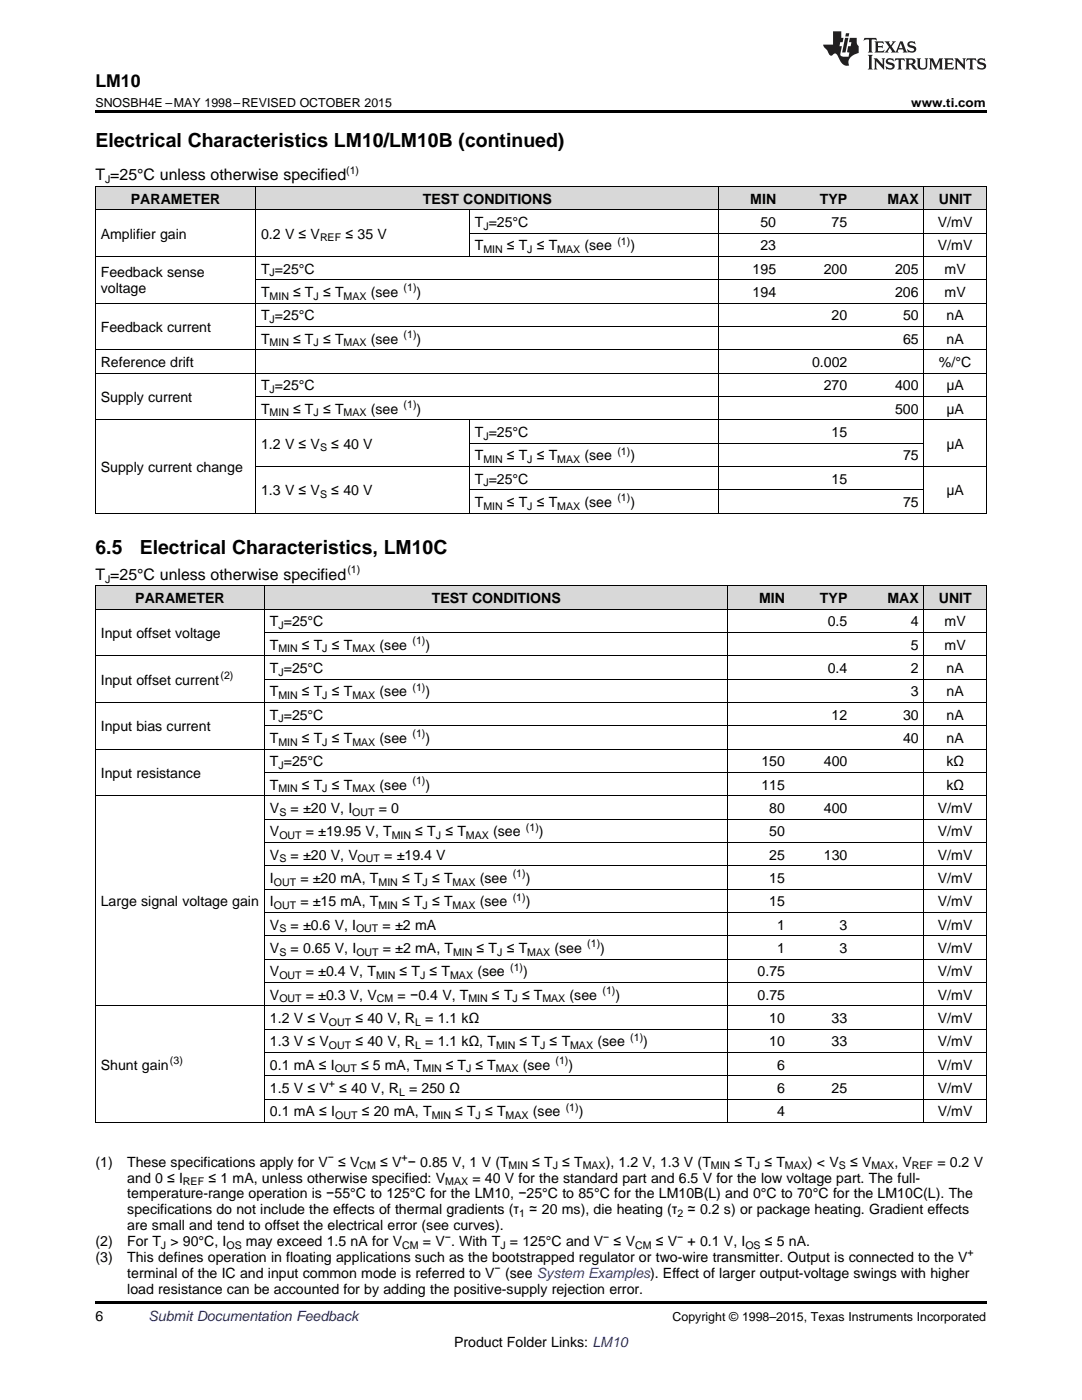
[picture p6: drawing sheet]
<svg xmlns="http://www.w3.org/2000/svg" width="216mm" height="279mm" viewBox="0 0 216 279" stroke-linecap="round" stroke-linejoin="round" font-family="sans-serif">
<defs><g id="words">
<g font-size="3.9">
<text x="19" y="29.3">Electrical Characteristics LM10/LM10B (continued)</text>
<text x="19" y="110.5">6.5</text>
<text x="27.9" y="110.5">Electrical Characteristics, LM10C</text>
</g>
<text font-size="3.5" x="19" y="17.3">LM10</text>
<g font-size="3.2">
<text x="19" y="36">T =25°C unless otherwise specified</text>
<text x="19" y="115.7">T =25°C unless otherwise specified</text>
</g>
<g font-size="2.8">
<text x="26.1" y="40.6">PARAMETER</text>
<text x="84.4" y="40.6">TEST CONDITIONS</text>
<text x="149.7" y="40.6">MIN</text>
<text x="163.6" y="40.6">TYP</text>
<text x="177.1" y="40.6">MAX</text>
<text x="187.3" y="40.6">UNIT</text>
<text x="20.1" y="47.6">Amplifier gain</text>
<text x="52.1" y="47.6">0.2 V ≤ V</text>
<text x="68.9" y="47.6">≤ 35 V</text>
<text x="94.8" y="45.3">T =25°C</text>
<text x="151.7" y="45.3">50</text>
<text x="165.9" y="45.3">75</text>
<text x="187.1" y="45.3">V/mV</text>
<text x="94.8" y="50">T</text>
<text x="101.1" y="50">≤ T ≤ T</text>
<text x="116.6" y="50">(see</text>
<text x="125.8" y="50">)</text>
<text x="151.7" y="50">23</text>
<text x="187.1" y="50">V/mV</text>
<text x="20.1" y="55.4">Feedback sense</text>
<text x="20.1" y="58.5">voltage</text>
<text x="52.1" y="54.6">T =25°C</text>
<text x="52.1" y="59.3">T</text>
<text x="58.5" y="59.3">≤ T ≤ T</text>
<text x="74" y="59.3">(see</text>
<text x="83.1" y="59.3">)</text>
<text x="150.2" y="54.6">195</text>
<text x="150.2" y="59.3">194</text>
<text x="164.4" y="54.6">200</text>
<text x="178.6" y="54.6">205</text>
<text x="178.6" y="59.3">206</text>
<text x="188.5" y="54.6">mV</text>
<text x="188.5" y="59.3">mV</text>
<text x="52.1" y="63.9">T =25°C</text>
<text x="165.9" y="63.9">20</text>
<text x="180.2" y="63.9">50</text>
<text x="188.9" y="63.9">nA</text>
<text x="20.1" y="66.3">Feedback current</text>
<text x="52.1" y="68.6">T</text>
<text x="58.5" y="68.6">≤ T ≤ T</text>
<text x="74" y="68.6">(see</text>
<text x="83.1" y="68.6">)</text>
<text x="180.2" y="68.6">65</text>
<text x="188.9" y="68.6">nA</text>
<text x="20.1" y="73.2">Reference drift</text>
<text x="52.1" y="77.9">T =25°C</text>
<text x="162" y="73.2">0.002</text>
<text x="164.4" y="77.9">270</text>
<text x="178.6" y="77.9">400</text>
<text x="187.4" y="73.2">%/°C</text>
<text x="188.8" y="77.9">μA</text>
<text x="20.1" y="80.2">Supply current</text>
<text x="52.1" y="82.5">T</text>
<text x="58.5" y="82.5">≤ T ≤ T</text>
<text x="74" y="82.5">(see</text>
<text x="83.1" y="82.5">)</text>
<text x="178.6" y="82.5">500</text>
<text x="188.8" y="82.5">μA</text>
<text x="52.1" y="89.5">1.2 V ≤ V</text>
<text x="66.1" y="89.5">≤ 40 V</text>
<text x="94.8" y="87.2">T =25°C</text>
<text x="165.9" y="87.2">15</text>
<text x="188.8" y="89.5">μA</text>
<text x="20.1" y="94.2">Supply current change</text>
<text x="94.8" y="91.9">T</text>
<text x="101.1" y="91.9">≤ T ≤ T</text>
<text x="116.6" y="91.9">(see</text>
<text x="125.8" y="91.9">)</text>
<text x="180.2" y="91.9">75</text>
<text x="52.1" y="98.8">1.3 V ≤ V</text>
<text x="66.1" y="98.8">≤ 40 V</text>
<text x="94.8" y="96.5">T =25°C</text>
<text x="94.8" y="101.2">T</text>
<text x="101.1" y="101.2">≤ T ≤ T</text>
<text x="116.6" y="101.2">(see</text>
<text x="125.8" y="101.2">)</text>
<text x="165.9" y="96.5">15</text>
<text x="180.2" y="101.2">75</text>
<text x="188.8" y="98.8">μA</text>
<text x="27" y="120.3">PARAMETER</text>
<text x="53.9" y="125">T =25°C</text>
<text x="86.1" y="120.3">TEST CONDITIONS</text>
<text x="151.5" y="120.3">MIN</text>
<text x="163.6" y="120.3">TYP</text>
<text x="165.2" y="125">0.5</text>
<text x="177.1" y="120.3">MAX</text>
<text x="181.8" y="125">4</text>
<text x="187.3" y="120.3">UNIT</text>
<text x="188.5" y="125">mV</text>
<text x="20.1" y="127.3">Input offset voltage</text>
<text x="53.9" y="129.6">T</text>
<text x="60.3" y="129.6">≤ T ≤ T</text>
<text x="75.7" y="129.6">(see</text>
<text x="84.9" y="129.6">)</text>
<text x="181.8" y="129.6">5</text>
<text x="188.5" y="129.6">mV</text>
<text x="20.1" y="136.6">Input offset current</text>
<text x="53.9" y="134.3">T =25°C</text>
<text x="165.2" y="134.3">0.4</text>
<text x="181.8" y="134.3">2</text>
<text x="188.9" y="134.3">nA</text>
<text x="53.9" y="139">T</text>
<text x="53.9" y="143.6">T =25°C</text>
<text x="60.3" y="139">≤ T ≤ T</text>
<text x="75.7" y="139">(see</text>
<text x="84.9" y="139">)</text>
<text x="165.9" y="143.6">12</text>
<text x="180.2" y="143.6">30</text>
<text x="181.8" y="139">3</text>
<text x="188.9" y="139">nA</text>
<text x="188.9" y="143.6">nA</text>
<text x="20.1" y="145.9">Input bias current</text>
<text x="53.9" y="148.3">T</text>
<text x="60.3" y="148.3">≤ T ≤ T</text>
<text x="75.7" y="148.3">(see</text>
<text x="84.9" y="148.3">)</text>
<text x="180.2" y="148.3">40</text>
<text x="188.9" y="148.3">nA</text>
<text x="20.1" y="155.3">Input resistance</text>
<text x="53.9" y="152.9">T =25°C</text>
<text x="151.9" y="152.9">150</text>
<text x="164.4" y="152.9">400</text>
<text x="188.8" y="152.9">kΩ</text>
<text x="53.9" y="157.6">T</text>
<text x="60.3" y="157.6">≤ T ≤ T</text>
<text x="75.7" y="157.6">(see</text>
<text x="84.9" y="157.6">)</text>
<text x="151.9" y="157.6">115</text>
<text x="188.8" y="157.6">kΩ</text>
<text x="53.9" y="162.2">V</text>
<text x="53.9" y="166.9">V</text>
<text x="58" y="162.2">= ±20 V, I</text>
<text x="61" y="166.9">= ±19.95 V, T</text>
<text x="75.6" y="162.2">= 0</text>
<text x="82.9" y="166.9">≤ T ≤ T</text>
<text x="98.4" y="166.9">(see</text>
<text x="107.5" y="166.9">)</text>
<text x="153.5" y="162.2">80</text>
<text x="153.5" y="166.9">50</text>
<text x="164.4" y="162.2">400</text>
<text x="187.1" y="162.2">V/mV</text>
<text x="187.1" y="166.9">V/mV</text>
<text x="53.9" y="171.6">V</text>
<text x="58" y="171.6">= ±20 V, V</text>
<text x="76.7" y="171.6">= ±19.4 V</text>
<text x="153.5" y="171.6">25</text>
<text x="164.4" y="171.6">130</text>
<text x="187.1" y="171.6">V/mV</text>
<text x="53.9" y="176.2">I</text>
<text x="59.9" y="176.2">= ±20 mA, T</text>
<text x="80.2" y="176.2">≤ T ≤ T</text>
<text x="95.7" y="176.2">(see</text>
<text x="104.9" y="176.2">)</text>
<text x="153.5" y="176.2">15</text>
<text x="187.1" y="176.2">V/mV</text>
<text x="20.1" y="180.9">Large signal voltage gain</text>
<text x="53.9" y="180.9">I</text>
<text x="53.9" y="185.5">V</text>
<text x="58" y="185.5">= ±0.6 V, I</text>
<text x="59.9" y="180.9">= ±15 mA, T</text>
<text x="76.3" y="185.5">= ±2 mA</text>
<text x="80.2" y="180.9">≤ T ≤ T</text>
<text x="95.7" y="180.9">(see</text>
<text x="104.9" y="180.9">)</text>
<text x="153.5" y="180.9">15</text>
<text x="155.1" y="185.5">1</text>
<text x="167.5" y="185.5">3</text>
<text x="187.1" y="180.9">V/mV</text>
<text x="187.1" y="185.5">V/mV</text>
<text x="53.9" y="190.2">V</text>
<text x="58" y="190.2">= 0.65 V, I</text>
<text x="76.4" y="190.2">= ±2 mA, T</text>
<text x="95.1" y="190.2">≤ T ≤ T</text>
<text x="110.6" y="190.2">(see</text>
<text x="119.8" y="190.2">)</text>
<text x="155.1" y="190.2">1</text>
<text x="167.5" y="190.2">3</text>
<text x="187.1" y="190.2">V/mV</text>
<text x="53.9" y="194.8">V</text>
<text x="61" y="194.8">= ±0.4 V, T</text>
<text x="79.7" y="194.8">≤ T ≤ T</text>
<text x="95.2" y="194.8">(see</text>
<text x="104.4" y="194.8">)</text>
<text x="151.2" y="194.8">0.75</text>
<text x="187.1" y="194.8">V/mV</text>
<text x="53.9" y="199.5">V</text>
<text x="61" y="199.5">= ±0.3 V, V</text>
<text x="79.3" y="199.5">= −0.4 V, T</text>
<text x="98.2" y="199.5">≤ T ≤ T</text>
<text x="113.7" y="199.5">(see</text>
<text x="122.8" y="199.5">)</text>
<text x="151.2" y="199.5">0.75</text>
<text x="187.1" y="199.5">V/mV</text>
<text x="53.9" y="204.2">1.2 V ≤ V</text>
<text x="53.9" y="208.8">1.3 V ≤ V</text>
<text x="70.9" y="204.2">≤ 40 V, R</text>
<text x="70.9" y="208.8">≤ 40 V, R</text>
<text x="84.8" y="204.2">= 1.1 kΩ</text>
<text x="84.8" y="208.8">= 1.1 kΩ, T</text>
<text x="103.7" y="208.8">≤ T ≤ T</text>
<text x="119.2" y="208.8">(see</text>
<text x="128.3" y="208.8">)</text>
<text x="153.5" y="204.2">10</text>
<text x="153.5" y="208.8">10</text>
<text x="165.9" y="204.2">33</text>
<text x="165.9" y="208.8">33</text>
<text x="187.1" y="204.2">V/mV</text>
<text x="187.1" y="208.8">V/mV</text>
<text x="20.1" y="213.5">Shunt gain</text>
<text x="53.9" y="213.5">0.1 mA ≤ I</text>
<text x="72.1" y="213.5">≤ 5 mA, T</text>
<text x="89" y="213.5">≤ T ≤ T</text>
<text x="104.3" y="213.5">(see</text>
<text x="113.4" y="213.5">)</text>
<text x="155.1" y="213.5">6</text>
<text x="187.1" y="213.5">V/mV</text>
<text x="53.9" y="218.1">1.5 V ≤ V</text>
<text x="67.7" y="218.1">≤ 40 V, R</text>
<text x="81.6" y="218.1">= 250 Ω</text>
<text x="155.1" y="218.1">6</text>
<text x="165.9" y="218.1">25</text>
<text x="187.1" y="218.1">V/mV</text>
<text x="53.9" y="222.8">0.1 mA ≤ I</text>
<text x="72.2" y="222.8">≤ 20 mA, T</text>
<text x="90.8" y="222.8">≤ T ≤ T</text>
<text x="106.3" y="222.8">(see</text>
<text x="115.5" y="222.8">)</text>
<text x="155.1" y="222.8">4</text>
<text x="187.1" y="222.8">V/mV</text>
<text x="19" y="232.8">(1)</text>
<text x="25.4" y="232.8">These specifications apply for V</text>
<text x="67.5" y="232.8">≤ V</text>
<text x="75.8" y="232.8">≤ V − 0.85 V, 1 V (T</text>
<text x="106.2" y="232.8">≤ T ≤ T</text>
<text x="120.9" y="232.8">), 1.2 V, 1.3 V (T</text>
<text x="146.5" y="232.8">≤ T ≤ T</text>
<text x="161.2" y="232.8">) &lt; V</text>
<text x="169.6" y="232.8">≤ V</text>
<text x="178.5" y="232.8">, V</text>
<text x="187" y="232.8">= 0.2 V</text>
<text x="25.4" y="236">and 0 ≤ I</text>
<text x="25.4" y="239.2">temperature-range operation is −55°C to 125°C for the LM10, −25°C to 85°C for the LM10B(L) and 0°C to 70°C for the LM10C(L). The</text>
<text x="41.6" y="236">≤ 1 mA, unless otherwise specified: V</text>
<text x="94.3" y="236">= 40 V for the standard part and 6.5 V for the low voltage part. The full-</text>
<text x="25.4" y="242.4">specifications do not include the effects of thermal gradients (τ</text>
<text x="25.4" y="245.5">are small and tend to offset the electrical error (see curves).</text>
<text x="105.6" y="242.4">≃ 20 ms), die heating (τ</text>
<text x="137.2" y="242.4">≃ 0.2 s) or package heating. Gradient effects</text>
<text x="19" y="248.7">(2)</text>
<text x="19" y="251.9">(3)</text>
<text x="25.4" y="248.7">For T &gt; 90°C, I</text>
<text x="25.4" y="251.9">This defines operation in floating applications such as the bootstrapped regulator or two-wire transmitter. Output is connected to the V</text>
<text x="49.1" y="248.7">may exceed 1.5 nA for V</text>
<text x="84.4" y="248.7">= V . With T = 125°C and V</text>
<text x="122.4" y="248.7">≤ V</text>
<text x="130.8" y="248.7">≤ V</text>
<text x="137.2" y="248.7">+ 0.1 V, I</text>
<text x="152.6" y="248.7">≤ 5 nA.</text>
<text x="25.4" y="255.1">terminal of the IC and input common mode is referred to V</text>
<text x="100.8" y="255.1">(see System Examples). Effect of larger output-voltage swings with higher</text>
<text x="19" y="263.6">6</text>
<text x="25.4" y="258.2">load resistance can be accounted for by adding the positive-supply rejection error.</text>
<text x="90.6" y="268.9">Product Folder Links: LM10</text>
</g>
<text font-size="2.8" fill="#0000c8" x="29.6" y="263.6">Submit Documentation Feedback</text>
<g font-size="2.5">
<text x="19" y="21.4">SNOSBH4E –MAY 1998–REVISED OCTOBER 2015</text>
<text x="181.8" y="21.4">www.ti.com</text>
<text x="134.2" y="263.6">Copyright © 1998–2015, Texas Instruments Incorporated</text>
</g>
<g font-size="2.1">
<text x="69.1" y="34.7">(1)</text>
<text x="21" y="36.6">J</text>
<text x="96.4" y="45.9">J</text>
<text x="63.9" y="48.2">REF</text>
<text x="96.4" y="50.5">MIN</text>
<text x="105.2" y="50.5">J</text>
<text x="111.2" y="50.5">MAX</text>
<text x="123.2" y="48.8">(1)</text>
<text x="53.8" y="55.2">J</text>
<text x="53.8" y="59.8">MIN</text>
<text x="62.5" y="59.8">J</text>
<text x="68.5" y="59.8">MAX</text>
<text x="80.5" y="58.1">(1)</text>
<text x="53.8" y="64.5">J</text>
<text x="53.8" y="69.1">MIN</text>
<text x="62.5" y="69.1">J</text>
<text x="68.5" y="69.1">MAX</text>
<text x="80.5" y="67.5">(1)</text>
<text x="53.8" y="78.5">J</text>
<text x="53.8" y="83.1">MIN</text>
<text x="62.5" y="83.1">J</text>
<text x="68.5" y="83.1">MAX</text>
<text x="80.5" y="81.4">(1)</text>
<text x="96.4" y="87.8">J</text>
<text x="63.9" y="90.1">S</text>
<text x="96.4" y="92.4">MIN</text>
<text x="105.2" y="92.4">J</text>
<text x="111.2" y="92.4">MAX</text>
<text x="123.2" y="90.7">(1)</text>
<text x="63.9" y="99.4">S</text>
<text x="96.4" y="97.1">J</text>
<text x="96.4" y="101.7">MIN</text>
<text x="105.2" y="101.7">J</text>
<text x="111.2" y="101.7">MAX</text>
<text x="123.2" y="100">(1)</text>
<text x="21" y="116.3">J</text>
<text x="69.3" y="114.4">(1)</text>
<text x="55.6" y="125.6">J</text>
<text x="55.6" y="130.2">MIN</text>
<text x="64.3" y="130.2">J</text>
<text x="70.3" y="130.2">MAX</text>
<text x="82.3" y="128.5">(1)</text>
<text x="44" y="135.5">(2)</text>
<text x="55.6" y="134.9">J</text>
<text x="82.3" y="137.8">(1)</text>
<text x="55.6" y="139.5">MIN</text>
<text x="64.3" y="139.5">J</text>
<text x="70.3" y="139.5">MAX</text>
<text x="55.6" y="144.2">J</text>
<text x="55.6" y="148.8">MIN</text>
<text x="64.3" y="148.8">J</text>
<text x="70.3" y="148.8">MAX</text>
<text x="82.3" y="147.1">(1)</text>
<text x="55.6" y="153.5">J</text>
<text x="55.6" y="158.2">MIN</text>
<text x="64.3" y="158.2">J</text>
<text x="70.3" y="158.2">MAX</text>
<text x="82.3" y="156.5">(1)</text>
<text x="55.7" y="162.8">S</text>
<text x="55.7" y="167.5">OUT</text>
<text x="70.3" y="162.8">OUT</text>
<text x="78.2" y="167.5">MIN</text>
<text x="87" y="167.5">J</text>
<text x="93" y="167.5">MAX</text>
<text x="105" y="165.8">(1)</text>
<text x="55.7" y="172.1">S</text>
<text x="71.4" y="172.1">OUT</text>
<text x="54.6" y="176.8">OUT</text>
<text x="75.5" y="176.8">MIN</text>
<text x="84.3" y="176.8">J</text>
<text x="90.3" y="176.8">MAX</text>
<text x="102.3" y="175.1">(1)</text>
<text x="102.3" y="179.7">(1)</text>
<text x="54.6" y="181.4">OUT</text>
<text x="75.5" y="181.4">MIN</text>
<text x="84.3" y="181.4">J</text>
<text x="90.3" y="181.4">MAX</text>
<text x="55.7" y="186.1">S</text>
<text x="55.7" y="190.7">S</text>
<text x="71" y="186.1">OUT</text>
<text x="71.1" y="190.7">OUT</text>
<text x="90.4" y="190.7">MIN</text>
<text x="99.2" y="190.7">J</text>
<text x="105.2" y="190.7">MAX</text>
<text x="117.2" y="189.1">(1)</text>
<text x="55.7" y="195.4">OUT</text>
<text x="75" y="195.4">MIN</text>
<text x="83.8" y="195.4">J</text>
<text x="89.8" y="195.4">MAX</text>
<text x="101.8" y="193.7">(1)</text>
<text x="55.7" y="200.1">OUT</text>
<text x="75.2" y="200.1">CM</text>
<text x="93.5" y="200.1">MIN</text>
<text x="102.3" y="200.1">J</text>
<text x="108.2" y="200.1">MAX</text>
<text x="120.2" y="198.4">(1)</text>
<text x="65.6" y="204.7">OUT</text>
<text x="65.6" y="209.4">OUT</text>
<text x="82.8" y="204.7">L</text>
<text x="82.8" y="209.4">L</text>
<text x="99" y="209.4">MIN</text>
<text x="107.8" y="209.4">J</text>
<text x="113.8" y="209.4">MAX</text>
<text x="125.8" y="207.7">(1)</text>
<text x="33.9" y="212.3">(3)</text>
<text x="66.8" y="214">OUT</text>
<text x="84.3" y="214">MIN</text>
<text x="93" y="214">J</text>
<text x="98.9" y="214">MAX</text>
<text x="110.8" y="212.3">(1)</text>
<text x="65.6" y="217">+</text>
<text x="79.6" y="218.7">L</text>
<text x="112.9" y="221.7">(1)</text>
<text x="66.9" y="223.3">OUT</text>
<text x="86.2" y="223.3">MIN</text>
<text x="94.9" y="223.3">J</text>
<text x="100.9" y="223.3">MAX</text>
<text x="65.4" y="231.7">−</text>
<text x="71.7" y="233.4">CM</text>
<text x="80.1" y="231.7">+</text>
<text x="101.5" y="233.4">MIN</text>
<text x="110.3" y="233.4">J</text>
<text x="116.3" y="233.4">MAX</text>
<text x="141.8" y="233.4">MIN</text>
<text x="150.6" y="233.4">J</text>
<text x="156.6" y="233.4">MAX</text>
<text x="167.4" y="233.4">S</text>
<text x="173.9" y="233.4">MAX</text>
<text x="182" y="233.4">REF</text>
<text x="36.5" y="236.6">REF</text>
<text x="88.8" y="236.6">MAX</text>
<text x="103.6" y="242.9">1</text>
<text x="135.2" y="242.9">2</text>
<text x="32.1" y="249.3">J</text>
<text x="45.2" y="249.3">OS</text>
<text x="80.3" y="249.3">CM</text>
<text x="88.8" y="247.6">−</text>
<text x="99.8" y="249.3">J</text>
<text x="120.4" y="247.6">−</text>
<text x="126.7" y="249.3">CM</text>
<text x="135.1" y="247.6">−</text>
<text x="148.7" y="249.3">OS</text>
<text x="193.1" y="250.8">+</text>
<text x="98.7" y="253.9">−</text>
</g>
</g></defs>
<g fill="#d8d8d8">
<path d="M19 116.9h33.8v4.7h-33.8z"/>
<path d="M52.8 116.9h42.7v4.7h-42.7z"/>
<path d="M95.5 116.9h49.8v4.7h-49.8z"/>
<path d="M145.3 116.9h12.4v4.7h-12.4z"/>
<path d="M157.7 116.9h12.5v4.7h-12.5z"/>
<path d="M170.2 116.9h14.2v4.7h-14.2z"/>
<path d="M184.4 116.9h12.4v4.7h-12.4z"/>
<path d="M19 37.3h32v4.6h-32z"/>
<path d="M51 37.3h42.7v4.6h-42.7z"/>
<path d="M93.7 37.3h49.8v4.6h-49.8z"/>
<path d="M143.5 37.3h12.4v4.6h-12.4z"/>
<path d="M155.9 37.3h14.3v4.6h-14.3z"/>
<path d="M170.2 37.3h14.2v4.6h-14.2z"/>
<path d="M184.4 37.3h12.4v4.6h-12.4z"/>
</g>
<path d="M19 22h177.8v.5h-177.8zM19 102.4h.2zM93.6 102.4h.1zM143.4 102.4h.1zM155.8 102.4h.1zM170.1 102.4h.1zM184.3 102.4h.1zM196.7 102.4h.1zM19 259.7h177.8v.5h-177.8z" fill="#000"/>
<g fill="none" stroke="#000" stroke-width=".2">
<path d="M19 37.2h177.8v65.2M19.1 37.2v65.2M51 37.2v65.2M143.5 37.2v65.2M184.3 37.2v65.2M19 51.2h177.8M19 41.9h177.8M51 55.8h145.8M93.6 41.9v9.3M93.7 46.5h103.1M19 74.5h177.8M19 69.8h177.8"/>
<path d="M19 60.5h177.8M51 79.1h145.8M51 65.1h145.8M19 83.8h177.8M51 93.1h145.8M93.6 83.8v18.6M93.7 97.7h90.7M93.7 88.4h90.7M19 116.9h177.8M19 102.4h177.8M19.1 116.9v107.1M52.8 116.9v107.1"/>
<path d="M145.2 116.9v107.1M184.3 116.9v107.1M196.8 116.9v107.1M19 130.9h177.8M19 121.5h177.8M52.8 135.5h144M52.8 126.2h144M19 158.8h177.8M19 149.5h177.8M19 140.2h177.8M52.8 154.1h144M52.8 144.8h144"/>
<path d="M52.8 177.4h144M52.8 172.8h144M52.8 168.1h144M52.8 163.5h144M52.8 196.1h144M52.8 191.4h144M52.8 186.7h144M52.8 182.1h144M19 200.7h177.8M52.8 219.3h144M52.8 214.7h144M52.8 210h144"/>
<path d="M52.8 205.4h144M19 224h177.8"/>
</g>
<g fill="#231f20">
<path d="M172.5 7.6l-.1 .5 .4-.2h.6v.1v2.1l-.2 .4h.9l-.2-.4v-2.1l.1-.1h.5l.5 .2-.2-.5zM174.5 8.3l.2 .3v1.5l-.2 .4h1.8l.2-.6a1.04 1.04 0 0 1-1.3 .2v-.7h.6l.3 .2v-.6l-.3 .2h-.6v-.6l.8-.1 .4 .3-.2-.5zM176.5 8.3l.9 1.1-.9 1.1h.8l-.2-.2 .4-.7 .5 .7-.2 .2h1.5l-.2-.2 .2-.4h.9l.1 .4-.2 .2h1l-.3-.3-.7-1.9h-.5l-.9 2-.8-1 .9-1h-.8l.1 .3-.4 .5-.3-.6 .1-.2zM179.7 8.6l.4 1h-.7zM181.3 8.4a.63 .63 0 0 0-.2 .7 .63 .63 0 0 0 .6 .4l.6 .2 .1 .2a.75 .75 0 0 1-.7 .4 .75 .75 0 0 1-.6-.5l.1 .7 .1-.1a1.11 1.11 0 0 0 1.5-.6 1.13 1.13 0 0 0-1.2-.8l-.1-.4a1.04 1.04 0 0 1 1.2 .2l-.2-.5-.2 .1-.4-.2zM173.2 10.9l.2 .4v2.2l-.2 .4h1l-.3-.4v-2.2l.3-.4zM174.3 11.6l.3 .4v1.5l-.3 .4h.8l-.2-.4v-1.3l1.5 1.7v-1.9l.2-.4h-.7l.2 .4v.9l-1.1-1.3zM177 11.8a.62 .62 0 0 0-.2 .7 .62 .62 0 0 0 .6 .4l.6 .1 .1 .3a.76 .76 0 0 1-.7 .3 .76 .76 0 0 1-.7-.4l.2 .7 .1-.1a1.11 1.11 0 0 0 1.5-.6 1.13 1.13 0 0 0-1.2-.8l-.1-.4a1.04 1.04 0 0 1 1.2 .2l-.2-.6-.2 .1-.5-.1zM178.7 11.6l-.2 .6a.61 .61 0 0 1 .8-.3v1.6l-.2 .4h.9l-.2-.4v-1.6a.63 .63 0 0 1 .7 .3l-.1-.6zM180.6 11.6l.3 .4v1.5l-.3 .4h1l-.2-.2-.1-.8 .6 .2a.76 .76 0 0 0 1.2 .7l-1-1a.58 .58 0 0 0 .6-.5 .58 .58 0 0 0-.5-.6zM181.4 11.9h.1a.45 .45 0 0 1 .5 .1 .45 .45 0 0 1 .1 .5l-.8 .2zM182.9 11.6l.2 .2a2.17 2.17 0 0 0 .3 1.9 .99 .99 0 0 0 1.6-.6v-1.1l.2-.4h-.7l.2 .2a1.92 1.92 0 0 1-.2 1.8 .6 .6 0 0 1-.9-.5v-1.1l.2-.4zM185.4 11.6l.2 .4v1.5l-.2 .4h.7l-.2-.4v-1.4l.8 1.8 .8-1.8v1.4l-.2 .4h.9l-.2-.4v-1.5l.2-.4h-.8l-.6 1.5-.6-1.5zM188.4 11.6l.2 .4v1.5l-.2 .4h1.8l.1-.6a1.04 1.04 0 0 1-1.2 .1v-.6h.5l.4 .2v-.6l-.4 .2h-.5v-.7h.8l.3 .3-.1-.6zM190.5 11.6l.2 .4v1.5l-.2 .4h.7l-.2-.4v-1.3l1.5 1.7v-1.9l.2-.4h-.7l.2 .4v.9l-1.1-1.3zM192.9 11.6l-.1 .6a.61 .61 0 0 1 .7-.3l.1 1.6-.3 .4h1l-.3-.4 .1-1.6a.63 .63 0 0 1 .7 .3l-.1-.6zM195.2 11.8a.62 .62 0 0 0-.2 .7 .62 .62 0 0 0 .6 .4l.6 .1 .1 .3a.76 .76 0 0 1-.7 .3 .76 .76 0 0 1-.6-.4l.1 .7 .1-.1a1.11 1.11 0 0 0 1.6-.6 1.13 1.13 0 0 0-1.3-.8l-.1-.4a1.04 1.04 0 0 1 1.2 .2l-.1-.6-.2 .1-.5-.1z"/>
<path d="M166.2 6.3v2.6h-1.9v.4l.8 .9a.91 .91 0 0 0 1 .8 .56 .56 0 0 1 .5-.3 .56 .56 0 0 1 .5 .3l.4 .8a1.53 1.53 0 0 0 1.9 1.2 1.54 1.54 0 0 1 1-2.1l.9-.3v-1.4a1.52 1.52 0 0 1-.4-1.6h-1.3l-.2 .8h.5l-.2 .8h-.5l-.1 1v.2l.4 .1-.2 .8a1.93 1.93 0 0 1-1.6-.3l.3-1.8h-.5l.2-.8h.4l.2-.8h-.4v-1.3zM168.6 7.6l-.6 2.9h.7l.6-2.9zM168.8 6.6l-.1 .7h.6l.2-.7z"/>
</g>
<use href="#words"/>
</svg>
